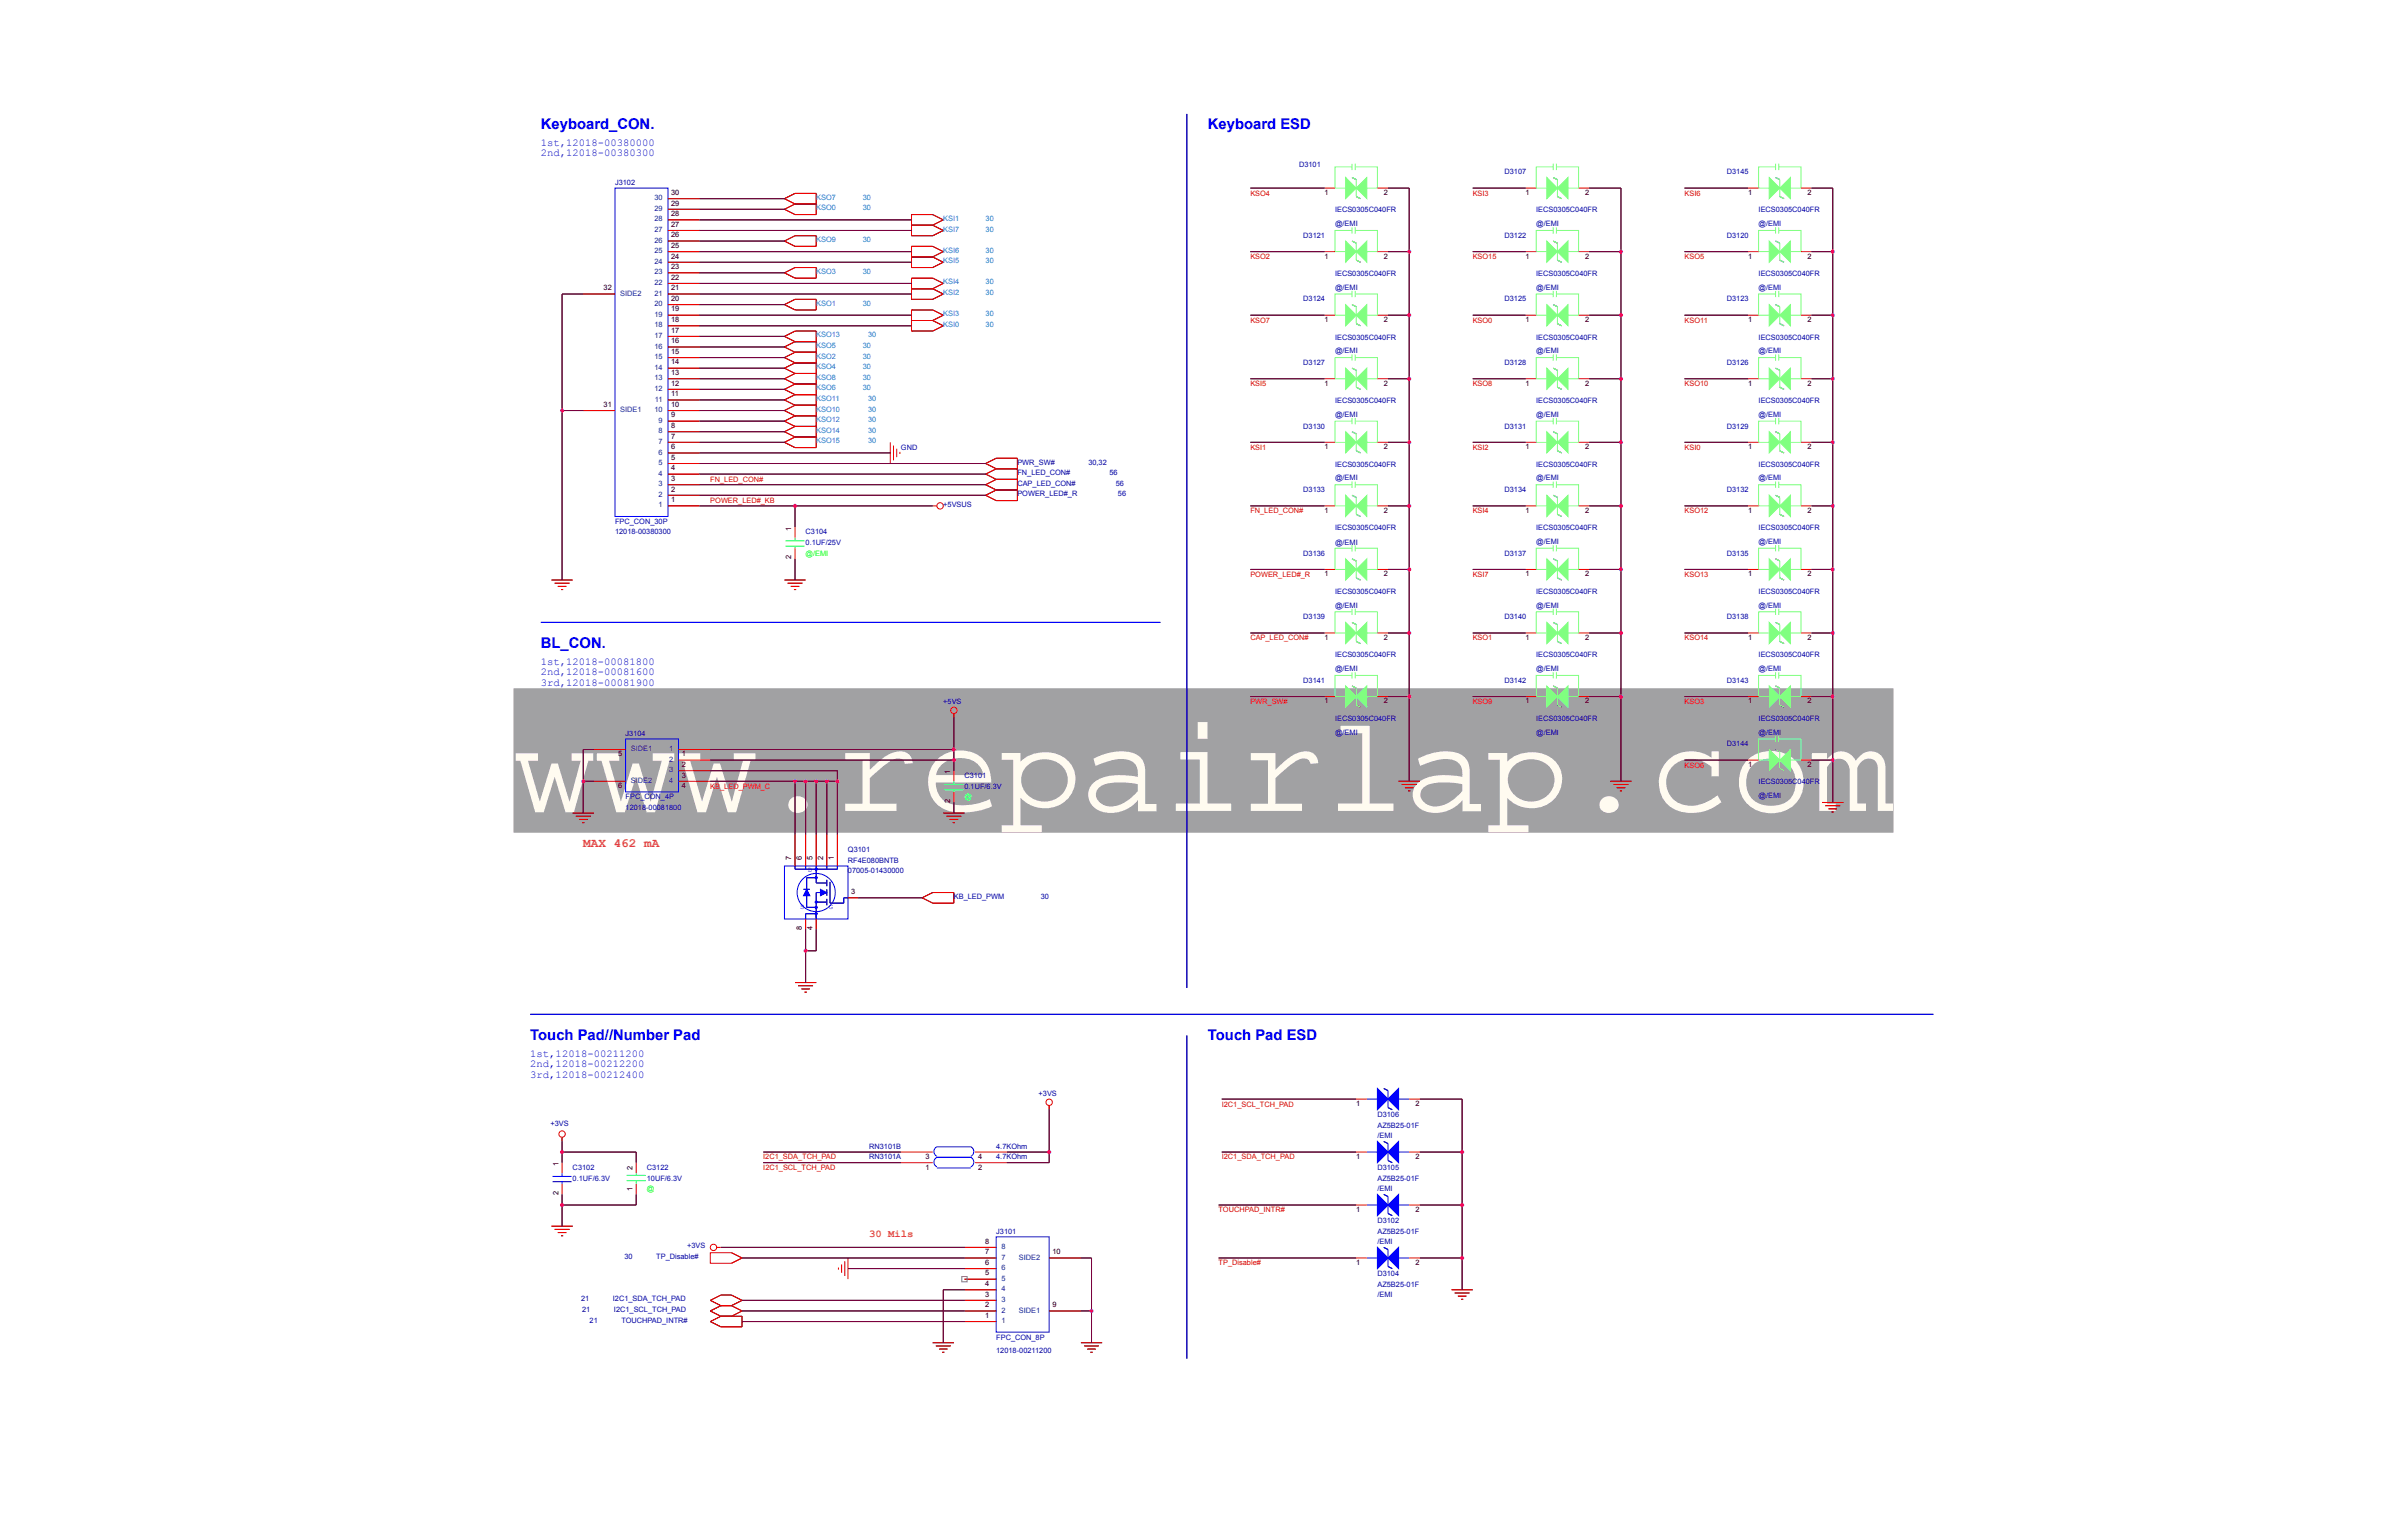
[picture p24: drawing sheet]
<svg xmlns="http://www.w3.org/2000/svg" width="220mm" height="139mm" viewBox="0 0 220 139" stroke-linecap="round" stroke-linejoin="round" font-family="sans-serif">
<defs><g id="words">
<text font-size="12.3" fill="#fffbf0" x="46.9" y="74">www.repairlap.com</text>
<g font-size="1.4" fill="#00f">
<text x="49.4" y="11.8">Keyboard_CON.</text>
<text x="110.3" y="11.8">Keyboard ESD</text>
<text x="49.4" y="59.1">BL_CON.</text>
<text x="48.4" y="94.9">Touch Pad//Number Pad</text>
<text x="110.3" y="94.9">Touch Pad ESD</text>
</g>
<text font-size="1.2" fill="#ff8000" x="53.3" y="77.3">MAX 462 mA</text>
<g font-size="1" fill="#00f">
<text x="49.4" y="13.3">1st,12018-00380000</text>
<text x="49.4" y="14.3">2nd,12018-00380300</text>
<text x="49.4" y="60.7">1st,12018-00081800</text>
<text x="49.4" y="61.7">2nd,12018-00081600</text>
<text x="49.4" y="62.6">3rd,12018-00081900</text>
<text x="48.4" y="96.5">1st,12018-00211200</text>
<text x="48.4" y="97.4">2nd,12018-00212200</text>
<text x="48.4" y="98.4">3rd,12018-00212400</text>
</g>
<text font-size="1" fill="#ff8000" x="79.4" y="112.9">30 Mils</text>
<g font-size=".7" fill="#0000a0">
<text x="56.2" y="16.9">J3102</text>
<text x="118.6" y="15.2">D3101</text>
<text x="137.4" y="15.9">D3107</text>
<text x="157.7" y="15.9">D3145</text>
<text x="119" y="21.7">D3121</text>
<text x="121.9" y="19.4">IECS0305C040FR</text>
<text x="121.9" y="20.7">@/EMI</text>
<text x="137.4" y="21.7">D3122</text>
<text x="140.3" y="19.4">IECS0305C040FR</text>
<text x="140.3" y="20.7">@/EMI</text>
<text x="157.7" y="21.7">D3120</text>
<text x="160.6" y="19.4">IECS0305C040FR</text>
<text x="160.6" y="20.7">@/EMI</text>
<text x="119" y="27.5">D3124</text>
<text x="121.9" y="25.2">IECS0305C040FR</text>
<text x="121.9" y="26.5">@/EMI</text>
<text x="137.4" y="27.5">D3125</text>
<text x="140.3" y="25.2">IECS0305C040FR</text>
<text x="140.3" y="26.5">@/EMI</text>
<text x="157.7" y="27.5">D3123</text>
<text x="160.6" y="25.2">IECS0305C040FR</text>
<text x="160.6" y="26.5">@/EMI</text>
<text x="119" y="33.3">D3127</text>
<text x="121.9" y="31">IECS0305C040FR</text>
<text x="121.9" y="32.3">@/EMI</text>
<text x="137.4" y="33.3">D3128</text>
<text x="140.3" y="31">IECS0305C040FR</text>
<text x="140.3" y="32.3">@/EMI</text>
<text x="157.7" y="33.3">D3126</text>
<text x="160.6" y="31">IECS0305C040FR</text>
<text x="160.6" y="32.3">@/EMI</text>
<text x="82.3" y="41.1">GND</text>
<text x="119" y="39.1">D3130</text>
<text x="121.9" y="36.8">IECS0305C040FR</text>
<text x="121.9" y="38.1">@/EMI</text>
<text x="137.4" y="39.1">D3131</text>
<text x="140.3" y="36.8">IECS0305C040FR</text>
<text x="140.3" y="38.1">@/EMI</text>
<text x="157.7" y="39.1">D3129</text>
<text x="160.6" y="36.8">IECS0305C040FR</text>
<text x="160.6" y="38.1">@/EMI</text>
<text x="56.2" y="47.8">FPC_CON_30P</text>
<text x="86.1" y="46.3">+5VSUS</text>
<text x="92.9" y="42.4">PWR_SW#</text>
<text x="92.9" y="43.4">FN_LED_CON#</text>
<text x="92.9" y="44.3">CAP_LED_CON#</text>
<text x="92.9" y="45.3">POWER_LED#_R</text>
<text x="99.4" y="42.4">30,32</text>
<text x="101.3" y="43.4">56</text>
<text x="101.9" y="44.3">56</text>
<text x="102.1" y="45.3">56</text>
<text x="119" y="44.9">D3133</text>
<text x="121.9" y="42.6">IECS0305C040FR</text>
<text x="121.9" y="43.9">@/EMI</text>
<text x="137.4" y="44.9">D3134</text>
<text x="140.3" y="42.6">IECS0305C040FR</text>
<text x="140.3" y="43.9">@/EMI</text>
<text x="157.7" y="44.9">D3132</text>
<text x="160.6" y="42.6">IECS0305C040FR</text>
<text x="160.6" y="43.9">@/EMI</text>
<text x="56.2" y="48.8">12018-00380300</text>
<text x="73.6" y="48.8">C3104</text>
<text x="73.6" y="49.8">0.1UF/25V</text>
<text x="119" y="50.7">D3136</text>
<text x="121.9" y="48.4">IECS0305C040FR</text>
<text x="121.9" y="49.8">@/EMI</text>
<text x="137.4" y="50.7">D3137</text>
<text x="140.3" y="48.4">IECS0305C040FR</text>
<text x="140.3" y="49.7">@/EMI</text>
<text x="157.7" y="50.7">D3135</text>
<text x="160.6" y="48.4">IECS0305C040FR</text>
<text x="160.6" y="49.7">@/EMI</text>
<text x="119" y="56.5">D3139</text>
<text x="121.9" y="54.2">IECS0305C040FR</text>
<text x="121.9" y="55.5">@/EMI</text>
<text x="137.4" y="56.5">D3140</text>
<text x="140.3" y="54.2">IECS0305C040FR</text>
<text x="140.3" y="55.5">@/EMI</text>
<text x="157.7" y="56.5">D3138</text>
<text x="160.6" y="54.2">IECS0305C040FR</text>
<text x="160.6" y="55.5">@/EMI</text>
<text x="86.1" y="64.3">+5VS</text>
<text x="119" y="62.3">D3141</text>
<text x="121.9" y="60">IECS0305C040FR</text>
<text x="121.9" y="61.3">@/EMI</text>
<text x="121.9" y="65.8">IECS0305C040FR</text>
<text x="137.4" y="62.3">D3142</text>
<text x="140.3" y="60">IECS0305C040FR</text>
<text x="140.3" y="61.3">@/EMI</text>
<text x="140.3" y="65.8">IECS0305C040FR</text>
<text x="157.7" y="62.3">D3143</text>
<text x="160.6" y="65.8">IECS0305C040FR</text>
<text x="160.6" y="60">IECS0305C040FR</text>
<text x="160.6" y="61.3">@/EMI</text>
<text x="57.1" y="67.2">J3104</text>
<text x="88.1" y="71">C3101</text>
<text x="121.9" y="67.1">@/EMI</text>
<text x="140.3" y="67.1">@/EMI</text>
<text x="157.7" y="68.1">D3144</text>
<text x="160.6" y="67.1">@/EMI</text>
<text x="160.6" y="71.6">IECS0305C040FR</text>
<text x="57.1" y="73">FPC_CON_4P</text>
<text x="57.1" y="73.9">12018-00081800</text>
<text x="77.4" y="77.8">Q3101</text>
<text x="88.1" y="72">0.1UF/6.3V</text>
<text x="160.6" y="72.9">@/EMI</text>
<text x="77.4" y="78.8">RF4E080BNTB</text>
<text x="77.4" y="79.7">07005-01430000</text>
<text x="87.1" y="82.1">KB_LED_PWM</text>
<text x="95" y="82.1">30</text>
<text x="94.9" y="100">+3VS</text>
<text x="125.8" y="102">D3106</text>
<text x="50.3" y="102.8">+3VS</text>
<text x="52.3" y="106.8">C3102</text>
<text x="52.3" y="107.8">0.1UF/6.3V</text>
<text x="59.1" y="106.8">C3122</text>
<text x="59.1" y="107.8">10UF/6.3V</text>
<text x="79.4" y="104.9">RN3101B</text>
<text x="79.4" y="105.9">RN3101A</text>
<text x="91" y="104.9">4.7KOhm</text>
<text x="91" y="105.9">4.7KOhm</text>
<text x="125.8" y="102.9">AZ5B25-01F</text>
<text x="125.8" y="103.9">/EMI</text>
<text x="125.8" y="106.8">D3105</text>
<text x="125.8" y="107.8">AZ5B25-01F</text>
<text x="62.7" y="114">+3VS</text>
<text x="91" y="112.6">J3101</text>
<text x="125.8" y="111.7">D3102</text>
<text x="125.8" y="112.6">AZ5B25-01F</text>
<text x="125.8" y="113.6">/EMI</text>
<text x="125.8" y="108.8">/EMI</text>
<text x="53.1" y="118.8">21</text>
<text x="53.2" y="119.8">21</text>
<text x="56" y="118.8">I2C1_SDA_TCH_PAD</text>
<text x="56.1" y="119.8">I2C1_SCL_TCH_PAD</text>
<text x="57" y="114.9">30</text>
<text x="59.9" y="114.9">TP_Disable#</text>
<text x="125.8" y="116.5">D3104</text>
<text x="125.8" y="117.5">AZ5B25-01F</text>
<text x="125.8" y="118.4">/EMI</text>
<text x="53.8" y="120.7">21</text>
<text x="56.7" y="120.7">TOUCHPAD_INTR#</text>
<text x="91" y="122.3">FPC_CON_8P</text>
<text x="91" y="123.5">12018-00211200</text>
</g>
<g font-size=".7">
<text x="61.3" y="17.8">30</text>
<text x="121" y="17.8">1</text>
<text x="126.4" y="17.8">2</text>
<text x="139.3" y="17.8">1</text>
<text x="144.8" y="17.8">2</text>
<text x="159.6" y="17.8">1</text>
<text x="165.1" y="17.8">2</text>
<text x="61.3" y="18.8">29</text>
<text x="61.3" y="19.7">28</text>
<text x="61.3" y="20.7">27</text>
<text x="61.3" y="21.7">26</text>
<text x="61.3" y="22.6">25</text>
<text x="61.3" y="23.6">24</text>
<text x="121" y="23.6">1</text>
<text x="126.4" y="23.6">2</text>
<text x="139.3" y="23.6">1</text>
<text x="144.8" y="23.6">2</text>
<text x="159.6" y="23.6">1</text>
<text x="165.1" y="23.6">2</text>
<text x="55.1" y="26.5">32</text>
<text x="61.3" y="24.6">23</text>
<text x="61.3" y="25.5">22</text>
<text x="61.3" y="26.5">21</text>
<text x="61.3" y="27.5">20</text>
<text x="61.3" y="28.4">19</text>
<text x="61.3" y="29.4">18</text>
<text x="121" y="29.4">1</text>
<text x="126.4" y="29.4">2</text>
<text x="139.3" y="29.4">1</text>
<text x="144.8" y="29.4">2</text>
<text x="159.6" y="29.4">1</text>
<text x="165.1" y="29.4">2</text>
<text x="61.3" y="30.4">17</text>
<text x="61.3" y="31.3">16</text>
<text x="61.3" y="32.3">15</text>
<text x="61.3" y="33.3">14</text>
<text x="61.3" y="34.2">13</text>
<text x="61.3" y="35.2">12</text>
<text x="121" y="35.2">1</text>
<text x="126.4" y="35.2">2</text>
<text x="139.3" y="35.2">1</text>
<text x="144.8" y="35.2">2</text>
<text x="159.6" y="35.2">1</text>
<text x="165.1" y="35.2">2</text>
<text x="55.1" y="37.1">31</text>
<text x="61.3" y="36.2">11</text>
<text x="61.3" y="37.1">10</text>
<text x="61.3" y="38.1">9</text>
<text x="61.3" y="39.1">8</text>
<text x="61.3" y="40">7</text>
<text x="61.3" y="41">6</text>
<text x="61.3" y="42">5</text>
<text x="121" y="41">1</text>
<text x="126.4" y="41">2</text>
<text x="139.3" y="41">1</text>
<text x="144.8" y="41">2</text>
<text x="159.6" y="41">1</text>
<text x="165.1" y="41">2</text>
<text x="61.3" y="42.9">4</text>
<text x="61.3" y="43.9">3</text>
<text x="61.3" y="44.9">2</text>
<text x="61.3" y="45.8">1</text>
<text x="121" y="46.8">1</text>
<text x="126.4" y="46.8">2</text>
<text x="139.3" y="46.8">1</text>
<text x="144.8" y="46.8">2</text>
<text x="159.6" y="46.8">1</text>
<text x="165.1" y="46.8">2</text>
<text x="72.3" y="51.1" transform="rotate(-90 72.3 51.1)">2</text>
<text x="72.3" y="48.5" transform="rotate(-90 72.3 48.5)">1</text>
<text x="121" y="52.6">1</text>
<text x="126.4" y="52.6">2</text>
<text x="139.3" y="52.6">1</text>
<text x="144.8" y="52.6">2</text>
<text x="159.6" y="52.6">1</text>
<text x="165.1" y="52.6">2</text>
<text x="121" y="58.4">1</text>
<text x="126.4" y="58.4">2</text>
<text x="139.3" y="58.4">1</text>
<text x="144.8" y="58.4">2</text>
<text x="159.6" y="58.4">1</text>
<text x="165.1" y="58.4">2</text>
<text x="121" y="64.2">1</text>
<text x="126.4" y="64.2">2</text>
<text x="139.3" y="64.2">1</text>
<text x="144.8" y="64.2">2</text>
<text x="159.6" y="64.2">1</text>
<text x="165.1" y="64.2">2</text>
<text x="56.5" y="69.1">5</text>
<text x="56.5" y="72">6</text>
<text x="62.3" y="72">4</text>
<text x="62.3" y="71">3</text>
<text x="62.3" y="70">2</text>
<text x="62.3" y="69.1">1</text>
<text x="86.8" y="70.7" transform="rotate(-90 86.8 70.7)">1</text>
<text x="159.6" y="70">1</text>
<text x="165.1" y="70">2</text>
<text x="86.8" y="73.3" transform="rotate(-90 86.8 73.3)">2</text>
<text x="72.3" y="78.5" transform="rotate(-90 72.3 78.5)">7</text>
<text x="73.2" y="78.5" transform="rotate(-90 73.2 78.5)">6</text>
<text x="74.2" y="78.5" transform="rotate(-90 74.2 78.5)">5</text>
<text x="75.2" y="78.5" transform="rotate(-90 75.2 78.5)">2</text>
<text x="76.1" y="78.5" transform="rotate(-90 76.1 78.5)">1</text>
<text x="77.7" y="81.6">3</text>
<text x="73.2" y="84.9" transform="rotate(-90 73.2 84.9)">8</text>
<text x="74.2" y="84.9" transform="rotate(-90 74.2 84.9)">4</text>
<text x="123.9" y="101">1</text>
<text x="129.3" y="101">2</text>
<text x="51" y="106.5" transform="rotate(-90 51 106.5)">1</text>
<text x="57.8" y="106.8" transform="rotate(-90 57.8 106.8)">2</text>
<text x="84.5" y="105.8">3</text>
<text x="84.5" y="106.8">1</text>
<text x="89.3" y="105.8">4</text>
<text x="89.3" y="106.8">2</text>
<text x="123.9" y="105.8">1</text>
<text x="129.3" y="105.8">2</text>
<text x="51" y="109.1" transform="rotate(-90 51 109.1)">2</text>
<text x="57.8" y="108.7" transform="rotate(-90 57.8 108.7)">1</text>
<text x="90" y="113.5">8</text>
<text x="123.9" y="110.6">1</text>
<text x="129.3" y="110.6">2</text>
<text x="90" y="114.5">7</text>
<text x="90" y="115.5">6</text>
<text x="90" y="116.4">5</text>
<text x="90" y="117.4">4</text>
<text x="90" y="118.4">3</text>
<text x="90" y="119.3">2</text>
<text x="96.1" y="119.3">9</text>
<text x="96.1" y="114.5">10</text>
<text x="123.9" y="115.5">1</text>
<text x="129.3" y="115.5">2</text>
<text x="90" y="120.3">1</text>
</g>
<g font-size=".7" fill="#f00">
<text x="114.2" y="17.8">KSO4</text>
<text x="134.5" y="17.8">KSI3</text>
<text x="153.8" y="17.8">KSI6</text>
<text x="114.2" y="23.7">KSO2</text>
<text x="134.5" y="23.7">KSO15</text>
<text x="153.8" y="23.7">KSO5</text>
<text x="114.2" y="29.5">KSO7</text>
<text x="134.5" y="29.5">KSO0</text>
<text x="153.8" y="29.5">KSO11</text>
<text x="114.2" y="35.3">KSI5</text>
<text x="134.5" y="35.3">KSO8</text>
<text x="153.8" y="35.3">KSO10</text>
<text x="114.2" y="41.1">KSI1</text>
<text x="134.5" y="41.1">KSI2</text>
<text x="153.8" y="41.1">KSI0</text>
<text x="64.9" y="44">FN_LED_CON#</text>
<text x="64.9" y="45.9">POWER_LED#_KB</text>
<text x="114.2" y="46.9">FN_LED_CON#</text>
<text x="134.5" y="46.9">KSI4</text>
<text x="153.8" y="46.9">KSO12</text>
<text x="114.2" y="52.7">POWER_LED#_R</text>
<text x="134.5" y="52.7">KSI7</text>
<text x="153.8" y="52.7">KSO13</text>
<text x="114.2" y="58.5">CAP_LED_CON#</text>
<text x="134.5" y="58.5">KSO1</text>
<text x="153.8" y="58.5">KSO14</text>
<text x="114.2" y="64.3">PWR_SW#</text>
<text x="134.5" y="64.3">KSO9</text>
<text x="153.8" y="64.3">KSO3</text>
<text x="153.8" y="70.1">KSO6</text>
<text x="64.9" y="72">KB_LED_PWM_C</text>
<text x="111.6" y="101">I2C1_SCL_TCH_PAD</text>
<text x="69.7" y="105.9">I2C1_SDA_TCH_PAD</text>
<text x="69.7" y="106.8">I2C1_SCL_TCH_PAD</text>
<text x="111.6" y="105.9">I2C1_SDA_TCH_PAD</text>
<text x="111.3" y="110.7">TOUCHPAD_INTR#</text>
<text x="111.3" y="115.5">TP_Disable#</text>
</g>
<g font-size=".7" fill="#004080">
<text x="59.8" y="18.3">30</text>
<text x="59.8" y="19.3">29</text>
<text x="59.8" y="20.2">28</text>
<text x="59.8" y="21.2">27</text>
<text x="59.8" y="22.2">26</text>
<text x="59.8" y="23.1">25</text>
<text x="56.7" y="27">SIDE2</text>
<text x="59.8" y="24.1">24</text>
<text x="59.8" y="25.1">23</text>
<text x="59.8" y="26">22</text>
<text x="59.8" y="27">21</text>
<text x="59.8" y="28">20</text>
<text x="59.8" y="28.9">19</text>
<text x="59.8" y="29.9">18</text>
<text x="59.8" y="30.9">17</text>
<text x="59.8" y="31.8">16</text>
<text x="59.8" y="32.8">15</text>
<text x="59.8" y="33.8">14</text>
<text x="59.8" y="34.7">13</text>
<text x="59.8" y="35.7">12</text>
<text x="56.7" y="37.6">SIDE1</text>
<text x="59.8" y="37.6">10</text>
<text x="59.8" y="36.7">11</text>
<text x="60.1" y="38.6">9</text>
<text x="60.1" y="39.6">8</text>
<text x="60.1" y="40.5">7</text>
<text x="60.1" y="41.5">6</text>
<text x="60.1" y="42.5">5</text>
<text x="60.1" y="43.4">4</text>
<text x="60.1" y="44.4">3</text>
<text x="60.1" y="45.4">2</text>
<text x="60.1" y="46.3">1</text>
<text x="57.6" y="68.6">SIDE1</text>
<text x="57.6" y="71.5">SIDE2</text>
<text x="61.1" y="71.5">4</text>
<text x="61.1" y="70.5">3</text>
<text x="61.1" y="69.5">2</text>
<text x="61.1" y="68.6">1</text>
<text x="91.5" y="114">8</text>
<text x="91.5" y="115">7</text>
<text x="91.5" y="116">6</text>
<text x="91.5" y="116.9">5</text>
<text x="91.5" y="117.9">4</text>
<text x="91.5" y="118.9">3</text>
<text x="91.5" y="119.8">2</text>
<text x="93" y="119.8">SIDE1</text>
<text x="93" y="115">SIDE2</text>
<text x="91.5" y="120.8">1</text>
</g>
<g font-size=".7" fill="#0080ff">
<text x="74.5" y="19.2">KSO0</text>
<text x="74.5" y="22.1">KSO9</text>
<text x="74.5" y="18.2">KSO7</text>
<text x="78.8" y="19.2">30</text>
<text x="78.8" y="22.1">30</text>
<text x="78.8" y="18.2">30</text>
<text x="86.1" y="23.1">KSI6</text>
<text x="86.1" y="21.1">KSI7</text>
<text x="86.1" y="20.2">KSI1</text>
<text x="90" y="23.1">30</text>
<text x="90" y="21.1">30</text>
<text x="90" y="20.2">30</text>
<text x="74.5" y="27.9">KSO1</text>
<text x="74.5" y="25">KSO3</text>
<text x="78.8" y="27.9">30</text>
<text x="78.8" y="25">30</text>
<text x="86.1" y="29.8">KSI0</text>
<text x="86.1" y="26.9">KSI2</text>
<text x="86.1" y="26">KSI4</text>
<text x="86.1" y="24">KSI5</text>
<text x="86.1" y="28.9">KSI3</text>
<text x="90" y="29.8">30</text>
<text x="90" y="26.9">30</text>
<text x="90" y="26">30</text>
<text x="90" y="24">30</text>
<text x="90" y="28.9">30</text>
<text x="74.5" y="30.8">KSO13</text>
<text x="74.5" y="31.8">KSO5</text>
<text x="74.5" y="32.7">KSO2</text>
<text x="74.5" y="33.7">KSO4</text>
<text x="74.5" y="34.7">KSO8</text>
<text x="74.5" y="35.6">KSO6</text>
<text x="78.8" y="31.8">30</text>
<text x="78.8" y="32.7">30</text>
<text x="78.8" y="33.7">30</text>
<text x="78.8" y="34.7">30</text>
<text x="78.8" y="35.6">30</text>
<text x="79.3" y="30.8">30</text>
<text x="74.5" y="40.5">KSO15</text>
<text x="74.5" y="36.6">KSO11</text>
<text x="74.5" y="37.6">KSO10</text>
<text x="74.5" y="38.5">KSO12</text>
<text x="74.5" y="39.5">KSO14</text>
<text x="79.3" y="40.5">30</text>
<text x="79.3" y="36.6">30</text>
<text x="79.3" y="37.6">30</text>
<text x="79.3" y="38.5">30</text>
<text x="79.3" y="39.5">30</text>
</g>
<g font-size=".7" fill="#0f0">
<text x="73.6" y="50.7">@/EMI</text>
<text x="88.1" y="73">@</text>
<text x="59.1" y="108.8">@</text>
</g>
<g font-size=".7" fill="#00f">
<text x="73.1" y="83">S</text>
<text x="73.8" y="79.6">D</text>
<text x="75.7" y="83">G</text>
</g>
</g></defs>
<path d="M46.9 62.9h126v13.1h-126z" fill="#a1a1a3" stroke="#a1a1a3" stroke-width=".09"/>
<path d="M162.2 62.6l.3 .2v1.6" fill="none" stroke="#80ff80" stroke-width=".09"/>
<path d="M162.2 62.6l.3 .2z" fill="#000"/>
<path d="M161.6 62.6l.9 1-.9 1z" fill="#80ff80"/>
<path d="M161.6 62.6l.9 1-.9 1z" fill="none" stroke="#80ff80" stroke-width=".09"/>
<path d="M163.5 62.6v2l-1-1z" fill="#80ff80"/>
<path d="M162.2 61.7h-1.6v1.9h1M162.2 61.4v.5M162.4 61.7h2.1v1.9h-1M162.4 61.4v.5M162.5 64.4l.4 .2M163.5 62.6v2l-1-1z" fill="none" stroke="#80ff80" stroke-width=".09"/>
<path d="M162.5 64.4l.4 .2zM126.4 99.4l.4 .2z" fill="#000"/>
<path d="M159.6 63.6h1M164.5 63.6h.9M88.1 113.9h2.9M88.1 114.8h2.9M88.1 115.8h2.9M88.1 116.8h2.9M88.1 117.7h2.9M88.1 118.7h2.9M88.1 119.7h2.9M95.8 114.8h2.9M95.8 119.7h2.9M88.1 120.6h2.9" fill="none" stroke="#f00" stroke-width=".09"/>
<path d="M126.4 99.4l.4 .2v1.5M91 112.9h4.8v8.7h-4.8z" fill="none" stroke="#00f" stroke-width=".09"/>
<path d="M88.1 113.9h2.9M88.1 114.8h2.9M88.1 115.8h2.9M88.1 116.8h2.9M88.1 117.7h2.9M88.1 118.7h2.9M88.1 119.7h2.9M95.8 114.8h2.9M95.8 119.7h2.9M88.1 120.6h2.9" fill="none" stroke="#000" stroke-width=".09"/>
<path d="M87.8 116.5h.5v.5h-.5z" fill="none" stroke="#808080" stroke-width=".09"/>
<path d="M125.8 99.4l1 .9-1 1z" fill="#00f"/>
<path d="M125.8 99.4l1 .9-1 1z" fill="none" stroke="#00f" stroke-width=".09"/>
<path d="M126.8 100.3l.9-.9v1.9z" fill="#00f"/>
<path d="M124.8 100.3h1M126.8 100.3l.9-.9v1.9zM126.8 101.1l.4 .2M127.7 100.3h1" fill="none" stroke="#00f" stroke-width=".09"/>
<path d="M123.5 45.2l.4 .2zM126.8 101.1l.4 .2z" fill="#000"/>
<path d="M123.9 100.3h.9M128.7 100.3h1" fill="none" stroke="#f00" stroke-width=".09"/>
<path d="M123.5 45.2l.4 .2v1.6" fill="none" stroke="#80ff80" stroke-width=".09"/>
<path d="M122.9 45.2l1 1-1 .9z" fill="#80ff80"/>
<path d="M122.9 45.2l1 1-1 .9z" fill="none" stroke="#80ff80" stroke-width=".09"/>
<path d="M123.9 46.2l.9-1v1.9z" fill="#80ff80"/>
<path d="M123.5 44v.5M123.5 44.2h-1.6v2h1M123.8 44.2h2v2h-1M123.8 44v.5M123.9 46.2l.9-1v1.9zM123.9 47l.3 .1M141.8 45.2l.4 .2v1.6" fill="none" stroke="#80ff80" stroke-width=".09"/>
<path d="M123.9 47l.3 .1zM141.8 45.2l.4 .2z" fill="#000"/>
<path d="M121 46.2h.9M125.8 46.2h1" fill="none" stroke="#f00" stroke-width=".09"/>
<path d="M141.3 45.2l.9 1-.9 .9z" fill="#80ff80"/>
<path d="M141.3 45.2l.9 1-.9 .9z" fill="none" stroke="#80ff80" stroke-width=".09"/>
<path d="M142.2 46.2l1-1v1.9z" fill="#80ff80"/>
<path d="M123.5 39.4l.4 .2v1.6M141.8 44.2h-1.5v2h1M141.8 44v.5M142.1 44.2h2.1v2h-1M142.1 44v.5M142.2 46.2l1-1v1.9zM142.2 47l.4 .1" fill="none" stroke="#80ff80" stroke-width=".09"/>
<path d="M123.5 39.4l.4 .2zM142.2 47l.4 .1z" fill="#000"/>
<g fill="none" stroke="#f00" stroke-width=".09">
<path d="M61 18.1h2.9M61 19.1h2.9M53.3 26.8h2.9M53.3 37.5h2.9M61 20.1h2.9M61 21h2.9M61 22h2.9M61 23h2.9M61 23.9h2.9M61 24.9h2.9M61 25.9h2.9M61 26.8h2.9"/>
<path d="M61 27.8h2.9M61 28.8h2.9M61 29.7h2.9M61 30.7h2.9M61 31.7h2.9M61 32.6h2.9M61 33.6h2.9M61 34.6h2.9M61 35.5h2.9M61 36.5h2.9M61 37.5h2.9M61 38.4h2.9"/>
<path d="M61 39.4h2.9M61 46.2h2.9M61 40.4h2.9M61 41.3h2.9M61 42.3h2.9M61 43.3h2.9M61 44.2h2.9M61 45.2h2.9M139.3 46.2h1M144.2 46.2h.9"/>
</g>
<path d="M56.2 17.2h4.8v29.9h-4.8z" fill="none" stroke="#00f" stroke-width=".09"/>
<g fill="none" stroke="#000" stroke-width=".09">
<path d="M61 18.1h2.9M61 19.1h2.9M53.3 26.8h2.9M53.3 37.5h2.9M61 20.1h2.9M61 21h2.9M61 22h2.9M61 23h2.9M61 23.9h2.9M61 24.9h2.9M61 25.9h2.9M61 26.8h2.9"/>
<path d="M61 27.8h2.9M61 28.8h2.9M61 29.7h2.9M61 30.7h2.9M61 31.7h2.9M61 32.6h2.9M61 33.6h2.9M61 34.6h2.9M61 35.5h2.9M61 36.5h2.9M61 37.5h2.9M61 38.4h2.9"/>
<path d="M61 39.4h2.9M61 40.4h2.9M61 41.3h2.9M61 42.3h2.9M61 43.3h2.9M61 44.2h2.9M61 45.2h2.9M61 46.2h2.9"/>
</g>
<path d="M122.9 39.4l1 1-1 .9z" fill="#80ff80"/>
<path d="M122.9 39.4l1 1-1 .9z" fill="none" stroke="#80ff80" stroke-width=".09"/>
<path d="M123.9 40.4l.9-1v1.9z" fill="#80ff80"/>
<path d="M123.5 38.2v.5M123.5 38.4h-1.6v2h1M123.8 38.4h2v2h-1M123.8 38.2v.5M123.9 40.4l.9-1v1.9zM123.9 41.2l.3 .1M162.2 51l.3 .2v1.6" fill="none" stroke="#80ff80" stroke-width=".09"/>
<path d="M123.9 41.2l.3 .1zM162.2 51l.3 .2z" fill="#000"/>
<path d="M121 40.4h.9M125.8 40.4h1" fill="none" stroke="#f00" stroke-width=".09"/>
<path d="M161.6 51l.9 1-.9 1z" fill="#80ff80"/>
<path d="M161.6 51l.9 1-.9 1z" fill="none" stroke="#80ff80" stroke-width=".09"/>
<path d="M162.5 52l1-1v2z" fill="#80ff80"/>
<path d="M141.8 33.6l.4 .2v1.6M162.2 49.8v.5M162.2 50.1h-1.6v1.9h1M162.4 50.1h2.1v1.9h-1M162.4 49.8v.5M162.5 52l1-1v2zM162.5 52.8l.4 .2" fill="none" stroke="#80ff80" stroke-width=".09"/>
<path d="M141.8 33.6l.4 .2zM162.5 52.8l.4 .2z" fill="#000"/>
<path d="M159.6 52h1M164.5 52h.9" fill="none" stroke="#f00" stroke-width=".09"/>
<path d="M141.3 33.6l.9 1-.9 .9z" fill="#80ff80"/>
<path d="M141.3 33.6l.9 1-.9 .9z" fill="none" stroke="#80ff80" stroke-width=".09"/>
<path d="M142.2 34.6l1-1v1.9z" fill="#80ff80"/>
<path d="M141.8 32.6h-1.5v2h1M141.8 32.4v.5M142.1 32.6h2.1v2h-1M142.1 32.4v.5M142.2 34.6l1-1v1.9zM142.2 35.4l.4 .1M123.5 56.8l.4 .2v1.6" fill="none" stroke="#80ff80" stroke-width=".09"/>
<path d="M142.2 35.4l.4 .1zM123.5 56.8l.4 .2z" fill="#000"/>
<path d="M139.3 34.6h1M144.2 34.6h.9" fill="none" stroke="#f00" stroke-width=".09"/>
<path d="M122.9 56.8l1 1-1 1z" fill="#80ff80"/>
<path d="M122.9 56.8l1 1-1 1z" fill="none" stroke="#80ff80" stroke-width=".09"/>
<path d="M123.9 57.8l.9-1v2z" fill="#80ff80"/>
<path d="M162.2 39.4l.3 .2v1.6M123.5 55.6v.5M123.5 55.9h-1.6v1.9h1M123.8 55.9h2v1.9h-1M123.8 55.6v.5M123.9 57.8l.9-1v2zM123.9 58.6l.3 .2" fill="none" stroke="#80ff80" stroke-width=".09"/>
<path d="M162.2 39.4l.3 .2zM123.9 58.6l.3 .2z" fill="#000"/>
<path d="M72.6 48.1v1M72.6 50.1v.9M121 57.8h.9M125.8 57.8h1" fill="none" stroke="#f00" stroke-width=".09"/>
<path d="M71.7 49.4h1.8M71.7 49.9h1.8M72.6 49.1v.3M72.6 49.9v.2" fill="none" stroke="#00ff80" stroke-width=".09"/>
<path d="M161.6 39.4l.9 1-.9 .9z" fill="#80ff80"/>
<path d="M161.6 39.4l.9 1-.9 .9z" fill="none" stroke="#80ff80" stroke-width=".09"/>
<path d="M162.5 40.4l1-1v1.9z" fill="#80ff80"/>
<path d="M162.2 38.2v.5M162.2 38.4h-1.6v2h1M162.4 38.4h2.1v2h-1M162.4 38.2v.5M123.5 51l.4 .2v1.6M162.5 40.4l1-1v1.9zM162.5 41.2l.4 .1" fill="none" stroke="#80ff80" stroke-width=".09"/>
<path d="M123.5 51l.4 .2zM162.5 41.2l.4 .1z" fill="#000"/>
<path d="M159.6 40.4h1M164.5 40.4h.9" fill="none" stroke="#f00" stroke-width=".09"/>
<path d="M122.9 51l1 1-1 1z" fill="#80ff80"/>
<path d="M122.9 51l1 1-1 1z" fill="none" stroke="#80ff80" stroke-width=".09"/>
<path d="M123.9 52l.9-1v2z" fill="#80ff80"/>
<path d="M123.5 49.8v.5M123.5 50.1h-1.6v1.9h1M123.8 50.1h2v1.9h-1M123.8 49.8v.5M123.9 52l.9-1v2zM123.9 52.8l.3 .2M162.2 45.2l.3 .2v1.6" fill="none" stroke="#80ff80" stroke-width=".09"/>
<path d="M123.9 52.8l.3 .2zM162.2 45.2l.3 .2z" fill="#000"/>
<path d="M121 52h.9M125.8 52h1" fill="none" stroke="#f00" stroke-width=".09"/>
<path d="M161.6 45.2l.9 1-.9 .9z" fill="#80ff80"/>
<path d="M161.6 45.2l.9 1-.9 .9z" fill="none" stroke="#80ff80" stroke-width=".09"/>
<path d="M162.5 46.2l1-1v1.9z" fill="#80ff80"/>
<path d="M141.8 27.8l.4 .2v1.5M162.2 44v.5M162.2 44.2h-1.6v2h1M162.4 44.2h2.1v2h-1M162.4 44v.5M162.5 46.2l1-1v1.9zM162.5 47l.4 .1" fill="none" stroke="#80ff80" stroke-width=".09"/>
<path d="M141.8 27.8l.4 .2zM162.5 47l.4 .1z" fill="#000"/>
<path d="M159.6 46.2h1M164.5 46.2h.9" fill="none" stroke="#f00" stroke-width=".09"/>
<path d="M141.3 27.8l.9 1-.9 .9z" fill="#80ff80"/>
<path d="M141.3 27.8l.9 1-.9 .9z" fill="none" stroke="#80ff80" stroke-width=".09"/>
<path d="M142.2 28.8l1-1v1.9z" fill="#80ff80"/>
<path d="M141.8 26.8h-1.5v2h1M141.8 26.6v.5M142.1 26.8h2.1v2h-1M142.1 26.6v.5M142.2 28.8l1-1v1.9zM142.2 29.5l.4 .2" fill="none" stroke="#80ff80" stroke-width=".09"/>
<path d="M142.2 29.5l.4 .2zM126.4 109l.4 .2z" fill="#000"/>
<path d="M139.3 28.8h1M144.2 28.8h.9" fill="none" stroke="#f00" stroke-width=".09"/>
<path d="M126.4 109l.4 .2v1.6" fill="none" stroke="#00f" stroke-width=".09"/>
<path d="M125.8 109l1 1-1 1z" fill="#00f"/>
<path d="M125.8 109l1 1-1 1z" fill="none" stroke="#00f" stroke-width=".09"/>
<path d="M126.8 110l.9-1v2z" fill="#00f"/>
<path d="M124.8 110h1M126.8 110l.9-1v2zM126.8 110.8l.4 .2M127.7 110h1" fill="none" stroke="#00f" stroke-width=".09"/>
<path d="M141.8 16.2l.4 .2zM126.8 110.8l.4 .2z" fill="#000"/>
<path d="M123.9 110h.9M128.7 110h1" fill="none" stroke="#f00" stroke-width=".09"/>
<path d="M141.8 16.2l.4 .2v1.5" fill="none" stroke="#80ff80" stroke-width=".09"/>
<path d="M141.3 16.2l.9 1-.9 .9z" fill="#80ff80"/>
<path d="M141.3 16.2l.9 1-.9 .9z" fill="none" stroke="#80ff80" stroke-width=".09"/>
<path d="M142.2 17.2l1-1v1.9z" fill="#80ff80"/>
<path d="M141.8 15.2h-1.5v2h1M141.8 14.9v.6M142.1 15.2h2.1v2h-1M142.1 14.9v.6M142.2 17.2l1-1v1.9zM142.2 17.9l.4 .2M162.2 33.6l.3 .2v1.6" fill="none" stroke="#80ff80" stroke-width=".09"/>
<path d="M142.2 17.9l.4 .2zM162.2 33.6l.3 .2z" fill="#000"/>
<path d="M139.3 17.2h1M144.2 17.2h.9" fill="none" stroke="#f00" stroke-width=".09"/>
<path d="M161.6 33.6l.9 1-.9 .9z" fill="#80ff80"/>
<path d="M161.6 33.6l.9 1-.9 .9z" fill="none" stroke="#80ff80" stroke-width=".09"/>
<path d="M162.5 34.6l1-1v1.9z" fill="#80ff80"/>
<path d="M162.2 32.4v.5M162.2 32.6h-1.6v2h1M162.4 32.6h2.1v2h-1M162.4 32.4v.5M162.5 34.6l1-1v1.9zM162.5 35.4l.4 .1M123.5 62.6l.4 .2v1.6" fill="none" stroke="#80ff80" stroke-width=".09"/>
<path d="M162.5 35.4l.4 .1zM123.5 62.6l.4 .2z" fill="#000"/>
<path d="M159.6 34.6h1M164.5 34.6h.9" fill="none" stroke="#f00" stroke-width=".09"/>
<path d="M122.9 62.6l1 1-1 1z" fill="#80ff80"/>
<path d="M122.9 62.6l1 1-1 1z" fill="none" stroke="#80ff80" stroke-width=".09"/>
<path d="M123.9 63.6l.9-1v2z" fill="#80ff80"/>
<path d="M141.8 22l.4 .2v1.5M123.5 61.4v.5M123.5 61.7h-1.6v1.9h1M123.8 61.7h2v1.9h-1M123.8 61.4v.5M123.9 63.6l.9-1v2zM123.9 64.4l.3 .2" fill="none" stroke="#80ff80" stroke-width=".09"/>
<path d="M141.8 22l.4 .2zM123.9 64.4l.3 .2z" fill="#000"/>
<path d="M121 63.6h.9M125.8 63.6h1" fill="none" stroke="#f00" stroke-width=".09"/>
<path d="M141.3 22l.9 1-.9 .9z" fill="#80ff80"/>
<path d="M141.3 22l.9 1-.9 .9z" fill="none" stroke="#80ff80" stroke-width=".09"/>
<path d="M142.2 23l1-1v1.9z" fill="#80ff80"/>
<path d="M141.8 21h-1.5v2h1M141.8 20.7v.6M142.1 21h2.1v2h-1M142.1 20.7v.6M142.2 23l1-1v1.9zM142.2 23.7l.4 .2M162.2 27.8l.3 .2v1.5" fill="none" stroke="#80ff80" stroke-width=".09"/>
<path d="M142.2 23.7l.4 .2zM162.2 27.8l.3 .2z" fill="#000"/>
<path d="M139.3 23h1M144.2 23h.9" fill="none" stroke="#f00" stroke-width=".09"/>
<path d="M161.6 27.8l.9 1-.9 .9z" fill="#80ff80"/>
<path d="M161.6 27.8l.9 1-.9 .9z" fill="none" stroke="#80ff80" stroke-width=".09"/>
<path d="M162.5 28.8l1-1v1.9z" fill="#80ff80"/>
<path d="M162.2 26.6v.5M162.2 26.8h-1.6v2h1M162.4 26.8h2.1v2h-1M162.4 26.6v.5M162.5 28.8l1-1v1.9zM162.5 29.5l.4 .2M141.8 56.8l.4 .2v1.6" fill="none" stroke="#80ff80" stroke-width=".09"/>
<path d="M162.5 29.5l.4 .2zM141.8 56.8l.4 .2z" fill="#000"/>
<path d="M159.6 28.8h1M164.5 28.8h.9M51.3 106.1v1M51.3 108.1v.9" fill="none" stroke="#f00" stroke-width=".09"/>
<path d="M50.5 107.4h1.7M50.5 107.9h1.7M51.3 107.1v.3M51.3 107.9v.2" fill="none" stroke="#00f" stroke-width=".09"/>
<path d="M141.3 56.8l.9 1-.9 1z" fill="#80ff80"/>
<path d="M141.3 56.8l.9 1-.9 1z" fill="none" stroke="#80ff80" stroke-width=".09"/>
<path d="M142.2 57.8l1-1v2z" fill="#80ff80"/>
<path d="M141.8 55.9h-1.5v1.9h1M141.8 55.6v.5M142.1 55.9h2.1v1.9h-1M142.1 55.6v.5M142.2 57.8l1-1v2zM142.2 58.6l.4 .2M141.8 62.6l.4 .2v1.6" fill="none" stroke="#80ff80" stroke-width=".09"/>
<path d="M142.2 58.6l.4 .2zM141.8 62.6l.4 .2z" fill="#000"/>
<path d="M139.3 57.8h1M144.2 57.8h.9" fill="none" stroke="#f00" stroke-width=".09"/>
<path d="M141.3 62.6l.9 1-.9 1z" fill="#80ff80"/>
<path d="M141.3 62.6l.9 1-.9 1z" fill="none" stroke="#80ff80" stroke-width=".09"/>
<path d="M142.2 63.6l1-1v2z" fill="#80ff80"/>
<path d="M162.2 22l.3 .2v1.5M141.8 61.7h-1.5v1.9h1M141.8 61.4v.5M142.1 61.7h2.1v1.9h-1M142.1 61.4v.5M142.2 63.6l1-1v2zM142.2 64.4l.4 .2" fill="none" stroke="#80ff80" stroke-width=".09"/>
<path d="M162.2 22l.3 .2zM142.2 64.4l.4 .2z" fill="#000"/>
<path d="M139.3 63.6h1M144.2 63.6h.9" fill="none" stroke="#f00" stroke-width=".09"/>
<path d="M161.6 22l.9 1-.9 .9z" fill="#80ff80"/>
<path d="M161.6 22l.9 1-.9 .9z" fill="none" stroke="#80ff80" stroke-width=".09"/>
<path d="M162.5 23l1-1v1.9z" fill="#80ff80"/>
<path d="M123.5 16.2l.4 .2v1.5M162.2 20.7v.6M162.2 21h-1.6v2h1M162.4 21h2.1v2h-1M162.4 20.7v.6M162.5 23l1-1v1.9zM162.5 23.7l.4 .2" fill="none" stroke="#80ff80" stroke-width=".09"/>
<path d="M123.5 16.2l.4 .2zM162.5 23.7l.4 .2z" fill="#000"/>
<path d="M159.6 23h1M164.5 23h.9M54.2 71.3h2.9M54.2 68.4h2.9M62 71.3h2.9M62 70.4h2.9M62 69.4h2.9M62 68.4h2.9M82.3 105.2h2.9M89 105.2h2.9" fill="none" stroke="#f00" stroke-width=".09"/>
<path d="M57.1 67.5h4.9v4.8h-4.9zM85.6 105.7h3.1M88.7 105.6a.48 .48 0 0 0 .2-.5 .48 .48 0 0 0-.2-.4h-3.1a.48 .48 0 0 0-.3 .4 .48 .48 0 0 0 .3 .5" fill="none" stroke="#00f" stroke-width=".09"/>
<path d="M122.9 16.2l1 1-1 .9z" fill="#80ff80"/>
<path d="M122.9 16.2l1 1-1 .9z" fill="none" stroke="#80ff80" stroke-width=".09"/>
<path d="M123.9 17.2l.9-1v1.9z" fill="#80ff80"/>
<path d="M123.5 14.9v.6M123.5 15.2h-1.6v2h1M123.8 15.2h2v2h-1M123.8 14.9v.6M123.9 17.2l.9-1v1.9zM123.9 17.9l.3 .2M162.2 16.2l.3 .2v1.5" fill="none" stroke="#80ff80" stroke-width=".09"/>
<path d="M123.9 17.9l.3 .2zM162.2 16.2l.3 .2z" fill="#000"/>
<path d="M121 17.2h.9M125.8 17.2h1" fill="none" stroke="#f00" stroke-width=".09"/>
<path d="M161.6 16.2l.9 1-.9 .9z" fill="#80ff80"/>
<path d="M161.6 16.2l.9 1-.9 .9z" fill="none" stroke="#80ff80" stroke-width=".09"/>
<path d="M162.5 17.2l1-1v1.9z" fill="#80ff80"/>
<path d="M162.2 14.9v.6M162.2 15.2h-1.6v2h1M162.4 15.2h2.1v2h-1M162.4 14.9v.6M162.5 17.2l1-1v1.9zM162.5 17.9l.4 .2M123.5 22l.4 .2v1.5" fill="none" stroke="#80ff80" stroke-width=".09"/>
<path d="M162.5 17.9l.4 .2zM123.5 22l.4 .2z" fill="#000"/>
<path d="M159.6 17.2h1M164.5 17.2h.9" fill="none" stroke="#f00" stroke-width=".09"/>
<path d="M122.9 22l1 1-1 .9z" fill="#80ff80"/>
<path d="M122.9 22l1 1-1 .9z" fill="none" stroke="#80ff80" stroke-width=".09"/>
<path d="M124.8 22v1.9l-.9-.9z" fill="#80ff80"/>
<path d="M123.5 20.7v.6M123.5 21h-1.6v2h1M123.8 21h2v2h-1M123.8 20.7v.6M123.9 23.7l.3 .2M124.8 22v1.9l-.9-.9zM162.2 56.8l.3 .2v1.6" fill="none" stroke="#80ff80" stroke-width=".09"/>
<path d="M123.9 23.7l.3 .2zM162.2 56.8l.3 .2z" fill="#000"/>
<path d="M121 23h.9M125.8 23h1" fill="none" stroke="#f00" stroke-width=".09"/>
<path d="M161.6 56.8l.9 1-.9 1z" fill="#80ff80"/>
<path d="M161.6 56.8l.9 1-.9 1z" fill="none" stroke="#80ff80" stroke-width=".09"/>
<path d="M162.5 57.8l1-1v2z" fill="#80ff80"/>
<path d="M162.2 55.6v.5M162.2 55.9h-1.6v1.9h1M162.4 55.9h2.1v1.9h-1M162.4 55.6v.5M162.5 57.8l1-1v2zM162.5 58.6l.4 .2" fill="none" stroke="#80ff80" stroke-width=".09"/>
<g fill="#000">
<path d="M162.5 58.6l.4 .2zM73.7 82.8h.8zM73.4 81.2h.6zM74.5 79.1v1.5zM74.5 82.4v1zM74.5 81.5v.9zM73.7 80.1h.8zM75.5 81.2v.6zM75.5 80.3v.6zM75.5 82.1v.5zM74.5 80.6h1zM74.5 82.4h1z"/>
<path d="M74.5 81.5h1zM75.8 80.5v1.9zM75.8 82.4h1.3z"/>
</g>
<path d="M159.6 57.8h1M164.5 57.8h.9" fill="none" stroke="#f00" stroke-width=".09"/>
<g fill="none" stroke="#00f" stroke-width=".09">
<path d="M74.5 79.1v1.5h1M73.4 81.2h.6M74.5 82.4h1M74.5 80.1h-.8v2.7h.8M75.5 80.3v.6M75.5 81.2v.6M75.5 82.1v.5M75.5 81.5h-1v1.9M75.8 80.5v1.9h1.3"/>
<circle cx="74.5" cy="81.5" r="1.74"/>
</g>
<path d="M73.7 80.1v2.7" fill="none" stroke="#000" stroke-width=".09"/>
<circle cx="74.5" cy="80.1" r=".1" fill="#00f"/>
<circle cx="74.5" cy="80.1" r=".1" fill="none" stroke="#00f" stroke-width=".09"/>
<circle cx="74.5" cy="82.4" r=".1" fill="#00f"/>
<circle cx="74.5" cy="82.4" r=".1" fill="none" stroke="#00f" stroke-width=".09"/>
<circle cx="74.5" cy="82.8" r=".1" fill="#00f"/>
<circle cx="74.5" cy="82.8" r=".1" fill="none" stroke="#00f" stroke-width=".09"/>
<path d="M73.7 81.2l.3 .6h-.6z" fill="#00f"/>
<path d="M73.7 81.2l.3 .6h-.6z" fill="none" stroke="#00f" stroke-width=".09"/>
<path d="M74.9 81.2l.6 .3-.6 .3z" fill="#00f"/>
<path d="M74.5 83.4h-.9v.5M74.5 83.2v.7M74.9 81.2l.6 .3-.6 .3z" fill="none" stroke="#00f" stroke-width=".09"/>
<path d="M73.6 83.4h.9zM73.6 83.4v.5zM74.5 83.2v.6zM74.5 83.4v.5z" fill="#000"/>
<circle cx="74.5" cy="83.4" r=".1" fill="#00f"/>
<g fill="none" stroke="#00f" stroke-width=".09">
<path d="M72.6 79.1v.3h3.9v-.3M73.6 79.1v.3M75.5 79.1v.3"/>
<circle cx="74.5" cy="83.4" r=".1"/>
</g>
<path d="M72.6 79.4h3.9" fill="none" stroke="#000" stroke-width=".09"/>
<path d="M72.6 79.1v.3zM73.6 79.1v.3zM75.5 79.1v.3zM76.5 79.1v.3z" fill="#000"/>
<circle cx="74.5" cy="79.4" r=".1" fill="#00f"/>
<g fill="none" stroke="#00f" stroke-width=".09">
<path d="M71.6 79.1h5.8v4.8h-5.8zM77.4 82h-.3v.4"/>
<circle cx="74.5" cy="79.4" r=".1"/>
</g>
<path d="M123.5 27.8l.4 .2zM73.6 83.9v1zM74.5 83.9v1zM77.1 82v.4zM77.1 82h.3zM77.4 82h1z" fill="#000"/>
<path d="M72.6 76.2v2.9M73.6 76.2v2.9M74.5 76.2v2.9M75.5 76.2v2.9M76.5 76.2v2.9M73.6 83.9v1M74.5 83.9v1M77.4 82h1M58.1 106.1v1M58.1 108.1v.9" fill="none" stroke="#f00" stroke-width=".09"/>
<path d="M72.6 76.2v2.9M73.6 76.2v2.9M74.5 76.2v2.9M75.5 76.2v2.9M76.5 76.2v2.9" fill="none" stroke="#000" stroke-width=".09"/>
<path d="M57.2 107.8h1.8M57.2 107.3h1.8M58.1 107.1v.2M58.1 107.8v.3" fill="none" stroke="#00ff80" stroke-width=".09"/>
<path d="M123.5 27.8l.4 .2v1.5" fill="none" stroke="#80ff80" stroke-width=".09"/>
<path d="M122.9 27.8l1 1-1 .9z" fill="#80ff80"/>
<path d="M122.9 27.8l1 1-1 .9z" fill="none" stroke="#80ff80" stroke-width=".09"/>
<path d="M124.8 27.8v1.9l-.9-.9z" fill="#80ff80"/>
<path d="M123.5 26.6v.5M123.5 26.8h-1.6v2h1M123.8 26.8h2v2h-1M123.8 26.6v.5M123.9 29.5l.3 .2M124.8 27.8v1.9l-.9-.9z" fill="none" stroke="#80ff80" stroke-width=".09"/>
<path d="M123.9 29.5l.3 .2zM126.4 113.9l.4 .2z" fill="#000"/>
<path d="M121 28.8h.9M125.8 28.8h1" fill="none" stroke="#f00" stroke-width=".09"/>
<path d="M126.4 113.9l.4 .2v1.5" fill="none" stroke="#00f" stroke-width=".09"/>
<path d="M125.8 113.9l1 .9-1 1z" fill="#00f"/>
<path d="M125.8 113.9l1 .9-1 1z" fill="none" stroke="#00f" stroke-width=".09"/>
<path d="M126.8 114.8l.9-.9v1.9z" fill="#00f"/>
<path d="M124.8 114.8h1M126.8 114.8l.9-.9v1.9zM126.8 115.6l.4 .2M127.7 114.8h1" fill="none" stroke="#00f" stroke-width=".09"/>
<path d="M141.8 51l.4 .2zM126.8 115.6l.4 .2z" fill="#000"/>
<path d="M123.9 114.8h.9M128.7 114.8h1" fill="none" stroke="#f00" stroke-width=".09"/>
<path d="M141.8 51l.4 .2v1.6" fill="none" stroke="#80ff80" stroke-width=".09"/>
<path d="M141.3 51l.9 1-.9 1z" fill="#80ff80"/>
<path d="M141.3 51l.9 1-.9 1z" fill="none" stroke="#80ff80" stroke-width=".09"/>
<path d="M142.2 52l1-1v2z" fill="#80ff80"/>
<path d="M141.8 50.1h-1.5v1.9h1M141.8 49.8v.5M142.1 50.1h2.1v1.9h-1M142.1 49.8v.5M142.2 52l1-1v2zM142.2 52.8l.4 .2M162.2 68.4l.3 .2v1.6" fill="none" stroke="#80ff80" stroke-width=".09"/>
<path d="M142.2 52.8l.4 .2zM162.2 68.4l.3 .2z" fill="#000"/>
<path d="M139.3 52h1M144.2 52h.9" fill="none" stroke="#f00" stroke-width=".09"/>
<path d="M161.6 68.4l.9 1-.9 1z" fill="#80ff80"/>
<path d="M161.6 68.4l.9 1-.9 1z" fill="none" stroke="#80ff80" stroke-width=".09"/>
<path d="M162.5 69.4l1-1v2z" fill="#80ff80"/>
<path d="M162.2 67.2v.5M162.2 67.5h-1.6v1.9h1M162.4 67.5h2.1v1.9h-1M162.4 67.2v.5M162.5 69.4l1-1v2zM162.5 70.2l.4 .2" fill="none" stroke="#80ff80" stroke-width=".09"/>
<path d="M162.5 70.2l.4 .2zM126.4 104.2l.4 .2z" fill="#000"/>
<path d="M159.6 69.4h1M164.5 69.4h.9" fill="none" stroke="#f00" stroke-width=".09"/>
<path d="M126.4 104.2l.4 .2v1.5" fill="none" stroke="#00f" stroke-width=".09"/>
<path d="M125.8 104.2l1 1-1 .9z" fill="#00f"/>
<path d="M125.8 104.2l1 1-1 .9z" fill="none" stroke="#00f" stroke-width=".09"/>
<path d="M126.8 105.2l.9-1v1.9z" fill="#00f"/>
<path d="M85.6 106.5a.48 .48 0 0 1-.3-.4 .48 .48 0 0 1 .3-.4h3.1a.48 .48 0 0 1 .2 .4 .48 .48 0 0 1-.2 .4M85.6 106.6h3.1M124.8 105.2h1M126.8 105.2l.9-1v1.9zM126.8 105.9l.4 .2M127.7 105.2h1" fill="none" stroke="#00f" stroke-width=".09"/>
<path d="M123.5 33.6l.4 .2zM126.8 105.9l.4 .2z" fill="#000"/>
<path d="M82.3 106.1h2.9M89 106.1h2.9M123.9 105.2h.9M128.7 105.2h1" fill="none" stroke="#f00" stroke-width=".09"/>
<path d="M123.5 33.6l.4 .2v1.6" fill="none" stroke="#80ff80" stroke-width=".09"/>
<path d="M122.9 33.6l1 1-1 .9z" fill="#80ff80"/>
<path d="M122.9 33.6l1 1-1 .9z" fill="none" stroke="#80ff80" stroke-width=".09"/>
<path d="M123.9 34.6l.9-1v1.9z" fill="#80ff80"/>
<path d="M123.5 32.4v.5M123.5 32.6h-1.6v2h1M123.8 32.6h2v2h-1M123.8 32.4v.5M123.9 34.6l.9-1v1.9zM123.9 35.4l.3 .1M141.8 39.4l.4 .2v1.6" fill="none" stroke="#80ff80" stroke-width=".09"/>
<path d="M123.9 35.4l.3 .1zM141.8 39.4l.4 .2z" fill="#000"/>
<path d="M121 34.6h.9M125.8 34.6h1M87.1 70.4v.9M87.1 72.3v1" fill="none" stroke="#f00" stroke-width=".09"/>
<path d="M86.2 71.6h1.8M86.2 72.1h1.8M87.1 71.3v.3M87.1 72.1v.2" fill="none" stroke="#00ff80" stroke-width=".09"/>
<path d="M141.3 39.4l.9 1-.9 .9z" fill="#80ff80"/>
<path d="M141.3 39.4l.9 1-.9 .9z" fill="none" stroke="#80ff80" stroke-width=".09"/>
<path d="M142.2 40.4l1-1v1.9z" fill="#80ff80"/>
<path d="M141.8 38.4h-1.5v2h1M141.8 38.2v.5M142.1 38.4h2.1v2h-1M142.1 38.2v.5M142.2 40.4l1-1v1.9zM142.2 41.2l.4 .1" fill="none" stroke="#80ff80" stroke-width=".09"/>
<g fill="#000">
<path d="M71.6 19.1l1-.5zM71.6 18.1l1-.4zM72.6 18.6h1.9zM71.6 19.1l1 .5zM72.6 17.7h1.9zM71.6 18.1l1 .5zM74.5 18.6v1zM72.6 19.6h1.9zM74.5 17.7v.9zM83.2 19.6h2zM85.2 19.6l.9 .5zM126.8 17.2h1.9z"/>
<path d="M165.4 17.2h2zM51.3 26.8h2zM51.3 37.5h2zM71.6 30.7l1-.5zM71.6 27.8l1-.5zM71.6 24.9l1-.5zM71.6 22l1-.5zM71.6 31.7l1-.5zM71.6 32.6l1-.4zM71.6 33.6l1-.5zM71.6 34.6l1-.5zM71.6 35.5l1-.4z"/>
<path d="M71.6 36.5l1-.5zM71.6 37.5l1-.5zM71.6 38.4l1-.4zM71.6 39.4l1-.5zM72.6 39.9h1.9zM72.6 30.2h1.9zM71.6 30.7l1 .5zM72.6 27.3h1.9zM71.6 27.8l1 .5zM72.6 24.4h1.9zM71.6 24.9l1 .5zM72.6 21.5h1.9z"/>
<path d="M71.6 22l1 .5zM72.6 31.2h1.9zM71.6 31.7l1 .5zM72.6 32.2h1.9zM71.6 32.6l1 .5zM72.6 33.1h1.9zM71.6 33.6l1 .5zM72.6 34.1h1.9zM71.6 34.6l1 .5zM72.6 35.1h1.9zM71.6 35.5l1 .5zM72.6 36h1.9z"/>
<path d="M71.6 36.5l1 .5zM72.6 37h1.9zM71.6 37.5l1 .5zM72.6 38h1.9zM71.6 38.4l1 .5zM72.6 38.9h1.9zM71.6 39.4l1 .5zM74.5 39.9v1zM74.5 30.2v1zM74.5 27.3v1zM72.6 28.3h1.9zM74.5 24.4v1z"/>
<path d="M72.6 25.4h1.9zM74.5 21.5v1zM72.6 22.5h1.9zM74.5 31.2v1zM74.5 32.2v.9zM74.5 33.1v1zM74.5 34.1v1zM74.5 35.1v.9zM74.5 36v1zM74.5 37v1zM74.5 38v.9zM74.5 38.9v1z"/>
<path d="M83.2 29.3h2zM83.2 29.3v.9zM83.2 26.4h2zM83.2 26.4v.9zM83.2 25.4h2zM83.2 25.4v1zM83.2 22.5h2zM83.2 22.5v1zM83.2 20.6h2zM83.2 20.6v.9zM83.2 19.6v1zM83.2 23.5h2z"/>
<path d="M83.2 23.5v.9zM83.2 28.3h2zM83.2 28.3v1zM85.2 29.3l.9 .4zM83.2 30.2h2zM85.2 26.4l.9 .4zM83.2 27.3h2zM85.2 25.4l.9 .5zM85.2 22.5l.9 .5zM85.2 20.6l.9 .4zM83.2 21.5h2zM85.2 23.5l.9 .4z"/>
<path d="M83.2 24.4h2zM85.2 28.3l.9 .5zM85.2 30.2l.9-.5zM85.2 27.3l.9-.5zM85.2 26.4l.9-.5zM85.2 23.5l.9-.5zM85.2 21.5l.9-.5zM85.2 20.6l.9-.5zM85.2 24.4l.9-.5zM85.2 29.3l.9-.5zM126.8 23h1.9zM126.8 28.8h1.9z"/>
<path d="M126.8 34.6h1.9zM165.4 23h2zM165.4 28.8h2zM165.4 34.6h2zM50.4 53h1.9zM50.7 53.2h1.3zM51.2 53.8h.2zM50.9 53.5h.8zM71.6 53h2zM71.6 40.4l1-.5zM71.9 53.2h1.4zM72.5 53.8h.2z"/>
<path d="M71.6 40.4l1 .5zM72.6 51v2zM72.6 46.2v1.9zM72.2 53.5h.8zM72.6 40.9h1.9zM90 42.3l1-.5zM90 43.3l1-.5zM90 44.2l1-.4zM90 45.2l1-.5zM91 41.8h1.9zM90 42.3l1 .5zM91 42.8h1.9z"/>
<path d="M90 43.3l1 .5zM91 43.8h1.9zM90 44.2l1 .5zM91 44.7h1.9zM90 45.2l1 .5zM92.9 41.8v1zM92.9 42.8v1zM92.9 43.8v.9zM92.9 44.7v1zM91 45.7h1.9zM126.8 52h1.9zM126.8 57.8h1.9z"/>
<path d="M126.8 40.4h1.9zM126.8 46.2h1.9zM142.2 41.2l.4 .1zM165.4 57.8h2zM165.4 52h2zM165.4 46.2h2zM165.4 40.4h2zM52.3 74.2h1.9zM52.6 74.5h1.3zM53.2 75.1h.2zM52.9 74.8h.8zM53.3 68.4h.9z"/>
<path d="M53.3 71.3h.9zM72.6 71.3h1zM73.6 71.3h.9zM74.5 71.3h1zM75.5 71.3h1zM76.5 70.4v.9zM86.1 74.2h2zM86.4 74.5h1.4zM87 75.1h.2zM87.1 68.4v1zM87.1 69.4v1zM87.1 73.3v.9z"/>
<path d="M87.1 65.1v.4zM86.7 74.8h.8zM127.7 71.3h2zM128 71.6h1.4zM128.6 72.2h.2zM126.8 63.6h1.9zM128.3 71.9h.8zM147.1 71.3h1.9zM147.4 71.6h1.3zM147.9 72.2h.2zM147.7 71.9h.7zM166.4 73.3h1.9z"/>
<path d="M166.7 73.6h1.4zM167.3 74.1h.2zM165.4 69.4h2zM165.4 63.6h2zM167 73.8h.8zM72.6 89.7h1.9zM72.9 90h1.4zM73.5 90.6h.2zM73.6 84.9v1.9zM73.2 90.3h.8zM74.5 84.9v1.9zM73.6 86.8h.9z"/>
<path d="M84.2 82l1-.5zM85.2 81.5h1.9zM84.2 82l1 .4zM87.1 81.5v.9zM85.2 82.4h1.9zM50.4 111.9h1.9zM50.7 112.2h1.3zM51.2 112.8h.2zM51.3 103.8v.4zM51.3 104.2v1zM51.3 105.2v.9zM51.3 109v1z"/>
<path d="M51.3 110v1.9zM50.9 112.5h.8zM58.1 105.2v.9zM58.1 109v1zM64.9 119.7l.9-.5zM64.9 118.7l.9-.5zM65.8 119.2h1zM65.8 118.2h1zM64.9 118.7l.9 .5zM66.8 119.2l1 .5zM66.8 118.2l1 .5zM66.8 114.4l1 .4z"/>
<path d="M66.8 120.2l1-.5zM66.8 119.2l1-.5zM66.8 115.3l1-.5zM86.1 117.7h2zM95.8 100.9v.4zM95.8 105.2v.9zM98.7 114.8h1zM98.7 119.7h1zM132.6 117.7h1.9zM132.9 118h1.3zM133.4 118.6h.2zM133.1 118.3h.8z"/>
<path d="M64.9 120.6l.9 .5zM64.9 120.6l.9-.4zM65.8 121.1h2zM64.9 119.7l.9 .5zM65.8 120.2h1zM65.8 120.2h2zM67.8 120.2v.9zM85.2 122.6h1.9zM85.5 122.9h1.3zM86.1 123.5h.1zM85.8 123.2h.7zM98.7 122.6h2z"/>
<path d="M99 122.9h1.4zM99.6 123.5h.2zM99.3 123.2h.8z"/>
</g>
<g fill="none" stroke="#f00" stroke-width=".09">
<path d="M71.6 18.1l1-.4h1.9v1.9h-1.9l-1-.5 1-.5zM72.6 18.6h1.9M83.2 19.6h2l.9 .5-.9 .5 .9 .4-.9 .5h-2zM71.6 22l1-.5h1.9v1h-1.9zM71.6 24.9l1-.5h1.9v1h-1.9zM71.6 27.8l1-.5h1.9v1h-1.9zM72.6 31.2l-1 .5 1 .5M72.6 32.2l-1 .4 1 .5M72.6 33.1l-1 .5 1 .5M72.6 34.1l-1 .5 1 .5M72.6 35.1l-1 .4 1 .5M72.6 36l-1 .5 1 .5"/>
<path d="M72.6 37l-1 .5 1 .5M72.6 38l-1 .4 1 .5M72.6 38.9l-1 .5 1 .5M72.6 31.2l-1-.5 1-.5h1.9v10.7h-1.9l-1-.5 1-.5M72.6 39.9h1.9M72.6 31.2h1.9M72.6 32.2h1.9M72.6 33.1h1.9M72.6 34.1h1.9M72.6 35.1h1.9M72.6 36h1.9M72.6 38h1.9"/>
<path d="M72.6 38.9h1.9M74.5 37h-1.9M83.2 29.3h2M83.2 28.3h2l.9 .5-.9 .5 .9 .4-.9 .5h-2zM83.2 22.5h2l.9 .5-.9 .5 .9 .4-.9 .5h-2zM83.2 25.4h2l.9 .5-.9 .5 .9 .4-.9 .5h-2zM83.2 26.4h2M83.2 23.5h2M83.2 20.6h2M50.4 53h1.9M50.7 53.2h1.3M50.9 53.5h.8"/>
<path d="M51.2 53.8h.2M71.6 53h2M71.9 53.2h1.4M72.2 53.5h.8M72.5 53.8h.2M81.3 40.4v1.9M81.6 40.7v1.3M81.9 41v.7M82.2 41.3v.1M85.2 46.2h.4M91 42.8l-1-.5 1-.5h1.9v3.9h-1.9l-1-.5 1-.5M91 42.8h1.9"/>
<path d="M91 43.8h1.9M91 44.7h1.9M91 42.8l-1 .5 1 .5M91 43.8l-1 .4 1 .5M139.3 40.4h1M144.2 40.4h.9M52.3 74.2h1.9M52.6 74.5h1.3M52.9 74.8h.8M53.2 75.1h.2M86.1 74.2h2M86.4 74.5h1.4"/>
<path d="M86.7 74.8h.8M87 75.1h.2M87.1 65.1v.4M127.7 71.3h2M128 71.6h1.4M128.3 71.9h.8M128.6 72.2h.2M147.1 71.3h1.9M147.4 71.6h1.3M147.7 71.9h.7M147.9 72.2h.2M166.4 73.3h1.9"/>
<path d="M166.7 73.6h1.4M167 73.8h.8M167.3 74.1h.2M72.6 89.7h1.9M72.9 90h1.4M73.2 90.3h.8M73.5 90.6h.2M84.2 82l1-.5h1.9v.9h-1.9zM50.4 111.9h1.9M50.7 112.2h1.3M50.9 112.5h.8M51.2 112.8h.2"/>
<path d="M51.3 103.8v.4M64.9 114.4h1.9l1 .4-1 .5h-1.9zM65.5 113.9h.3M65.8 119.2l-.9 .5 .9 .5M66.8 119.2l1 .5-1 .5M66.8 119.2l1-.5-1-.5h-1l-.9 .5 .9 .5M66.8 119.2h-1M76.6 115.7v.2M76.9 115.4v.8M77.2 115.1v1.4M77.4 114.8v2M95.8 100.9v.4"/>
<path d="M132.6 117.7h1.9M132.9 118h1.3M133.1 118.3h.8M133.4 118.6h.2M64.9 120.6l.9-.4h2v.9h-2zM85.2 122.6h1.9M85.5 122.9h1.3M85.8 123.2h.7M86.1 123.5h.1M98.7 122.6h2M99 122.9h1.4M99.3 123.2h.8"/>
<path d="M99.6 123.5h.2"/>
<circle cx="85.9" cy="46.2" r=".29"/>
<circle cx="87.1" cy="64.8" r=".29"/>
<circle cx="51.3" cy="103.5" r=".29"/>
<circle cx="65.2" cy="113.9" r=".29"/>
<circle cx="95.8" cy="100.6" r=".29"/>
</g>
<g fill="none" stroke="#000" stroke-width=".09">
<path d="M63.9 19.1h7.7M63.9 18.1h7.7M114.2 17.2h6.8M128.7 17.2v54.1M134.5 17.2h4.8M145.1 17.2h2.9v54.1M153.8 17.2h5.8M167.4 17.2v56.1M51.3 26.8v26.2M63.9 34.6h7.7M63.9 30.7h7.7M63.9 27.8h7.7"/>
<path d="M63.9 24.9h7.7M63.9 22h7.7M63.9 31.7h7.7M63.9 32.6h7.7M63.9 33.6h7.7M63.9 35.5h7.7M63.9 36.5h7.7M63.9 37.5h7.7M63.9 38.4h7.7M63.9 39.4h7.7M63.9 23h19.3M63.9 28.8h19.3"/>
<path d="M63.9 29.7h19.3M63.9 21h19.3M63.9 20.1h19.3M63.9 23.9h19.3M63.9 26.8h19.3M63.9 25.9h19.3M114.2 23h6.8M114.2 28.8h6.8M114.2 34.6h6.8M134.5 23h4.8M134.5 28.8h4.8M134.5 34.6h4.8"/>
<path d="M145.1 23h2.9M145.1 28.8h2.9M145.1 34.6h2.9M153.8 23h5.8M153.8 28.8h5.8M153.8 34.6h5.8M63.9 40.4h7.7M63.9 46.2h21.3M63.9 41.3h17.4M63.9 43.3h26.1M63.9 45.2h26.1M63.9 42.3h26.1"/>
<path d="M63.9 44.2h26.1M114.2 57.8h6.8M114.2 52h6.8M114.2 40.4h6.8M114.2 46.2h6.8M134.5 57.8h4.8M134.5 52h4.8M134.5 40.4h4.8M134.5 46.2h4.8M145.1 57.8h2.9M145.1 52h2.9M145.1 40.4h2.9"/>
<path d="M145.1 46.2h2.9M153.8 57.8h5.8M153.8 52h5.8M153.8 40.4h5.8M153.8 46.2h5.8M53.3 68.4v5.8M64.9 69.4h22.2M64.9 71.3h7.7v4.9M64.9 70.4h11.6M73.6 71.3v4.9M74.5 71.3v4.9M75.5 71.3v4.9"/>
<path d="M76.5 71.3v4.9M87.1 65.5v2.9h-22.2M114.2 63.6h6.8M134.5 63.6h4.8M145.1 63.6h2.9M153.8 63.6h5.8M153.8 69.4h5.8M73.6 86.8v2.9M78.4 82h5.8M51.3 105.2h6.8M51.3 110h6.8M65.8 113.9h22.3"/>
<path d="M67.8 114.8h20.3M67.8 119.7h20.3M67.8 118.7h20.3M69.7 106.1h12.6M69.7 105.2h12.6M77.4 115.8h10.7M86.1 117.7v4.9M91.9 106.1h3.9M95.8 101.3v3.9h-3.9M99.7 114.8v7.8M111.3 114.8h12.6M111.3 110h12.6"/>
<path d="M111.6 105.2h12.3M111.6 100.3h12.3M129.7 105.2h3.8M129.7 114.8h3.8M129.7 110h3.8M129.7 100.3h3.8v17.4M67.8 120.6h20.3"/>
</g>
<g fill="none" stroke="#800040" stroke-width=".09">
<path d="M63.9 19.1h7.7M63.9 18.1h7.7M114.2 17.2h6.8M126.8 17.2h1.9v54.1M134.5 17.2h4.8M145.1 17.2h2.9v54.1M153.8 17.2h5.8M165.4 17.2h2v56.1M51.3 37.5h2M53.3 26.8h-2v26.2M63.9 34.6h7.7M63.9 30.7h7.7"/>
<path d="M63.9 27.8h7.7M63.9 24.9h7.7M63.9 22h7.7M63.9 37.5h7.7M63.9 31.7h7.7M63.9 32.6h7.7M63.9 33.6h7.7M63.9 35.5h7.7M63.9 36.5h7.7M63.9 38.4h7.7M63.9 39.4h7.7M63.9 23h19.3"/>
<path d="M63.9 28.8h19.3M63.9 29.7h19.3M63.9 21h19.3M63.9 20.1h19.3M63.9 23.9h19.3M63.9 26.8h19.3M63.9 25.9h19.3M114.2 23h6.8M114.2 28.8h6.8M114.2 34.6h6.8M126.8 23h1.9M126.8 28.8h1.9"/>
<path d="M126.8 34.6h1.9M134.5 23h4.8M134.5 28.8h4.8M134.5 34.6h4.8M145.1 23h2.9M145.1 28.8h2.9M145.1 34.6h2.9M153.8 23h5.8M153.8 28.8h5.8M153.8 34.6h5.8M165.4 23h2M165.4 28.8h2"/>
<path d="M165.4 34.6h2M63.9 40.4h7.7M63.9 46.2h21.3M63.9 41.3h17.4M63.9 43.3h26.1M63.9 45.2h26.1M63.9 42.3h26.1M63.9 44.2h26.1M72.6 46.2v1.9M72.6 51v2M114.2 57.8h6.8M114.2 52h6.8"/>
<path d="M114.2 40.4h6.8M114.2 46.2h6.8M126.8 57.8h1.9M126.8 52h1.9M126.8 40.4h1.9M126.8 46.2h1.9M134.5 57.8h4.8M134.5 52h4.8M134.5 40.4h4.8M134.5 46.2h4.8M145.1 57.8h2.9M145.1 52h2.9"/>
<path d="M145.1 40.4h2.9M145.1 46.2h2.9M153.8 57.8h5.8M153.8 52h5.8M153.8 40.4h5.8M153.8 46.2h5.8M165.4 57.8h2M165.4 52h2M165.4 40.4h2M165.4 46.2h2M53.3 71.3h.9M54.2 68.4h-.9v5.8"/>
<path d="M64.9 69.4h22.2M64.9 68.4h22.2M64.9 71.3h11.6M64.9 70.4h11.6v5.8M72.6 71.3v4.9M73.6 71.3v4.9M74.5 71.3v4.9M75.5 71.3v4.9M87.1 65.5v4.9M87.1 73.3v.9M114.2 63.6h6.8M126.8 63.6h1.9"/>
<path d="M134.5 63.6h4.8M145.1 63.6h2.9M153.8 63.6h5.8M153.8 69.4h5.8M165.4 63.6h2M165.4 69.4h2M73.6 84.9v4.8M74.5 84.9v1.9h-.9M78.4 82h5.8M51.3 105.2h6.8v.9M51.3 104.2v1.9M51.3 109v2.9"/>
<path d="M58.1 109v1h-6.8M65.8 113.9h22.3M67.8 114.8h20.3M67.8 119.7h20.3M67.8 118.7h20.3M69.7 106.1h12.6M69.7 105.2h12.6M77.4 115.8h10.7M88.1 117.7h-2v4.9M91.9 105.2h3.9M95.8 101.3v4.8h-3.9M98.7 114.8h1v7.8"/>
<path d="M98.7 119.7h1M111.3 114.8h12.6M111.3 110h12.6M111.6 105.2h12.3M111.6 100.3h12.3M129.7 105.2h3.8M129.7 114.8h3.8M129.7 110h3.8M129.7 100.3h3.8v17.4M67.8 120.6h20.3"/>
</g>
<g fill="#f0f">
<circle cx="95.8" cy="105.2" r=".19"/>
<circle cx="51.3" cy="105.2" r=".19"/>
<circle cx="51.3" cy="110" r=".19"/>
<circle cx="99.7" cy="119.7" r=".19"/>
<circle cx="133.5" cy="114.8" r=".19"/>
<circle cx="133.5" cy="110" r=".19"/>
<circle cx="133.5" cy="105.2" r=".19"/>
<circle cx="73.6" cy="71.3" r=".19"/>
<circle cx="74.5" cy="71.3" r=".19"/>
<circle cx="75.5" cy="71.3" r=".19"/>
<circle cx="76.5" cy="71.3" r=".19"/>
<circle cx="87.1" cy="68.4" r=".19"/>
<circle cx="87.1" cy="69.4" r=".19"/>
<circle cx="53.3" cy="71.3" r=".19"/>
<circle cx="73.6" cy="86.8" r=".19"/>
<circle cx="72.6" cy="71.3" r=".19"/>
<circle cx="167.4" cy="69.4" r=".19"/>
<circle cx="128.7" cy="57.8" r=".19"/>
<circle cx="128.7" cy="52" r=".19"/>
<circle cx="128.7" cy="63.6" r=".19"/>
<circle cx="167.4" cy="28.8" r=".19"/>
<circle cx="167.4" cy="23" r=".19"/>
<circle cx="128.7" cy="28.8" r=".19"/>
<circle cx="128.7" cy="23" r=".19"/>
<circle cx="128.7" cy="34.6" r=".19"/>
<circle cx="128.7" cy="46.2" r=".19"/>
<circle cx="128.7" cy="40.4" r=".19"/>
<circle cx="148" cy="57.8" r=".19"/>
<circle cx="148" cy="52" r=".19"/>
<circle cx="148" cy="46.2" r=".19"/>
<circle cx="148" cy="40.4" r=".19"/>
<circle cx="148" cy="34.6" r=".19"/>
<circle cx="148" cy="28.8" r=".19"/>
<circle cx="148" cy="23" r=".19"/>
<circle cx="167.4" cy="63.6" r=".19"/>
<circle cx="167.4" cy="57.8" r=".19"/>
<circle cx="167.4" cy="52" r=".19"/>
<circle cx="167.4" cy="46.2" r=".19"/>
<circle cx="167.4" cy="40.4" r=".19"/>
<circle cx="167.4" cy="34.6" r=".19"/>
<circle cx="148" cy="63.6" r=".19"/>
<circle cx="72.6" cy="46.2" r=".19"/>
<circle cx="51.3" cy="37.5" r=".19"/>
</g>
<path d="M108.4 10.4v79.8M49.4 56.8h56.6M48.4 92.6h128.2M108.4 94.5v29.5" fill="none" stroke="#000" stroke-width=".09"/>
<path d="M108.4 10.4v79.8M49.4 56.8h56.6M48.4 92.6h128.2M108.4 94.5v29.5" fill="none" stroke="#00f" stroke-width=".1"/>
<use href="#words"/>
</svg>
